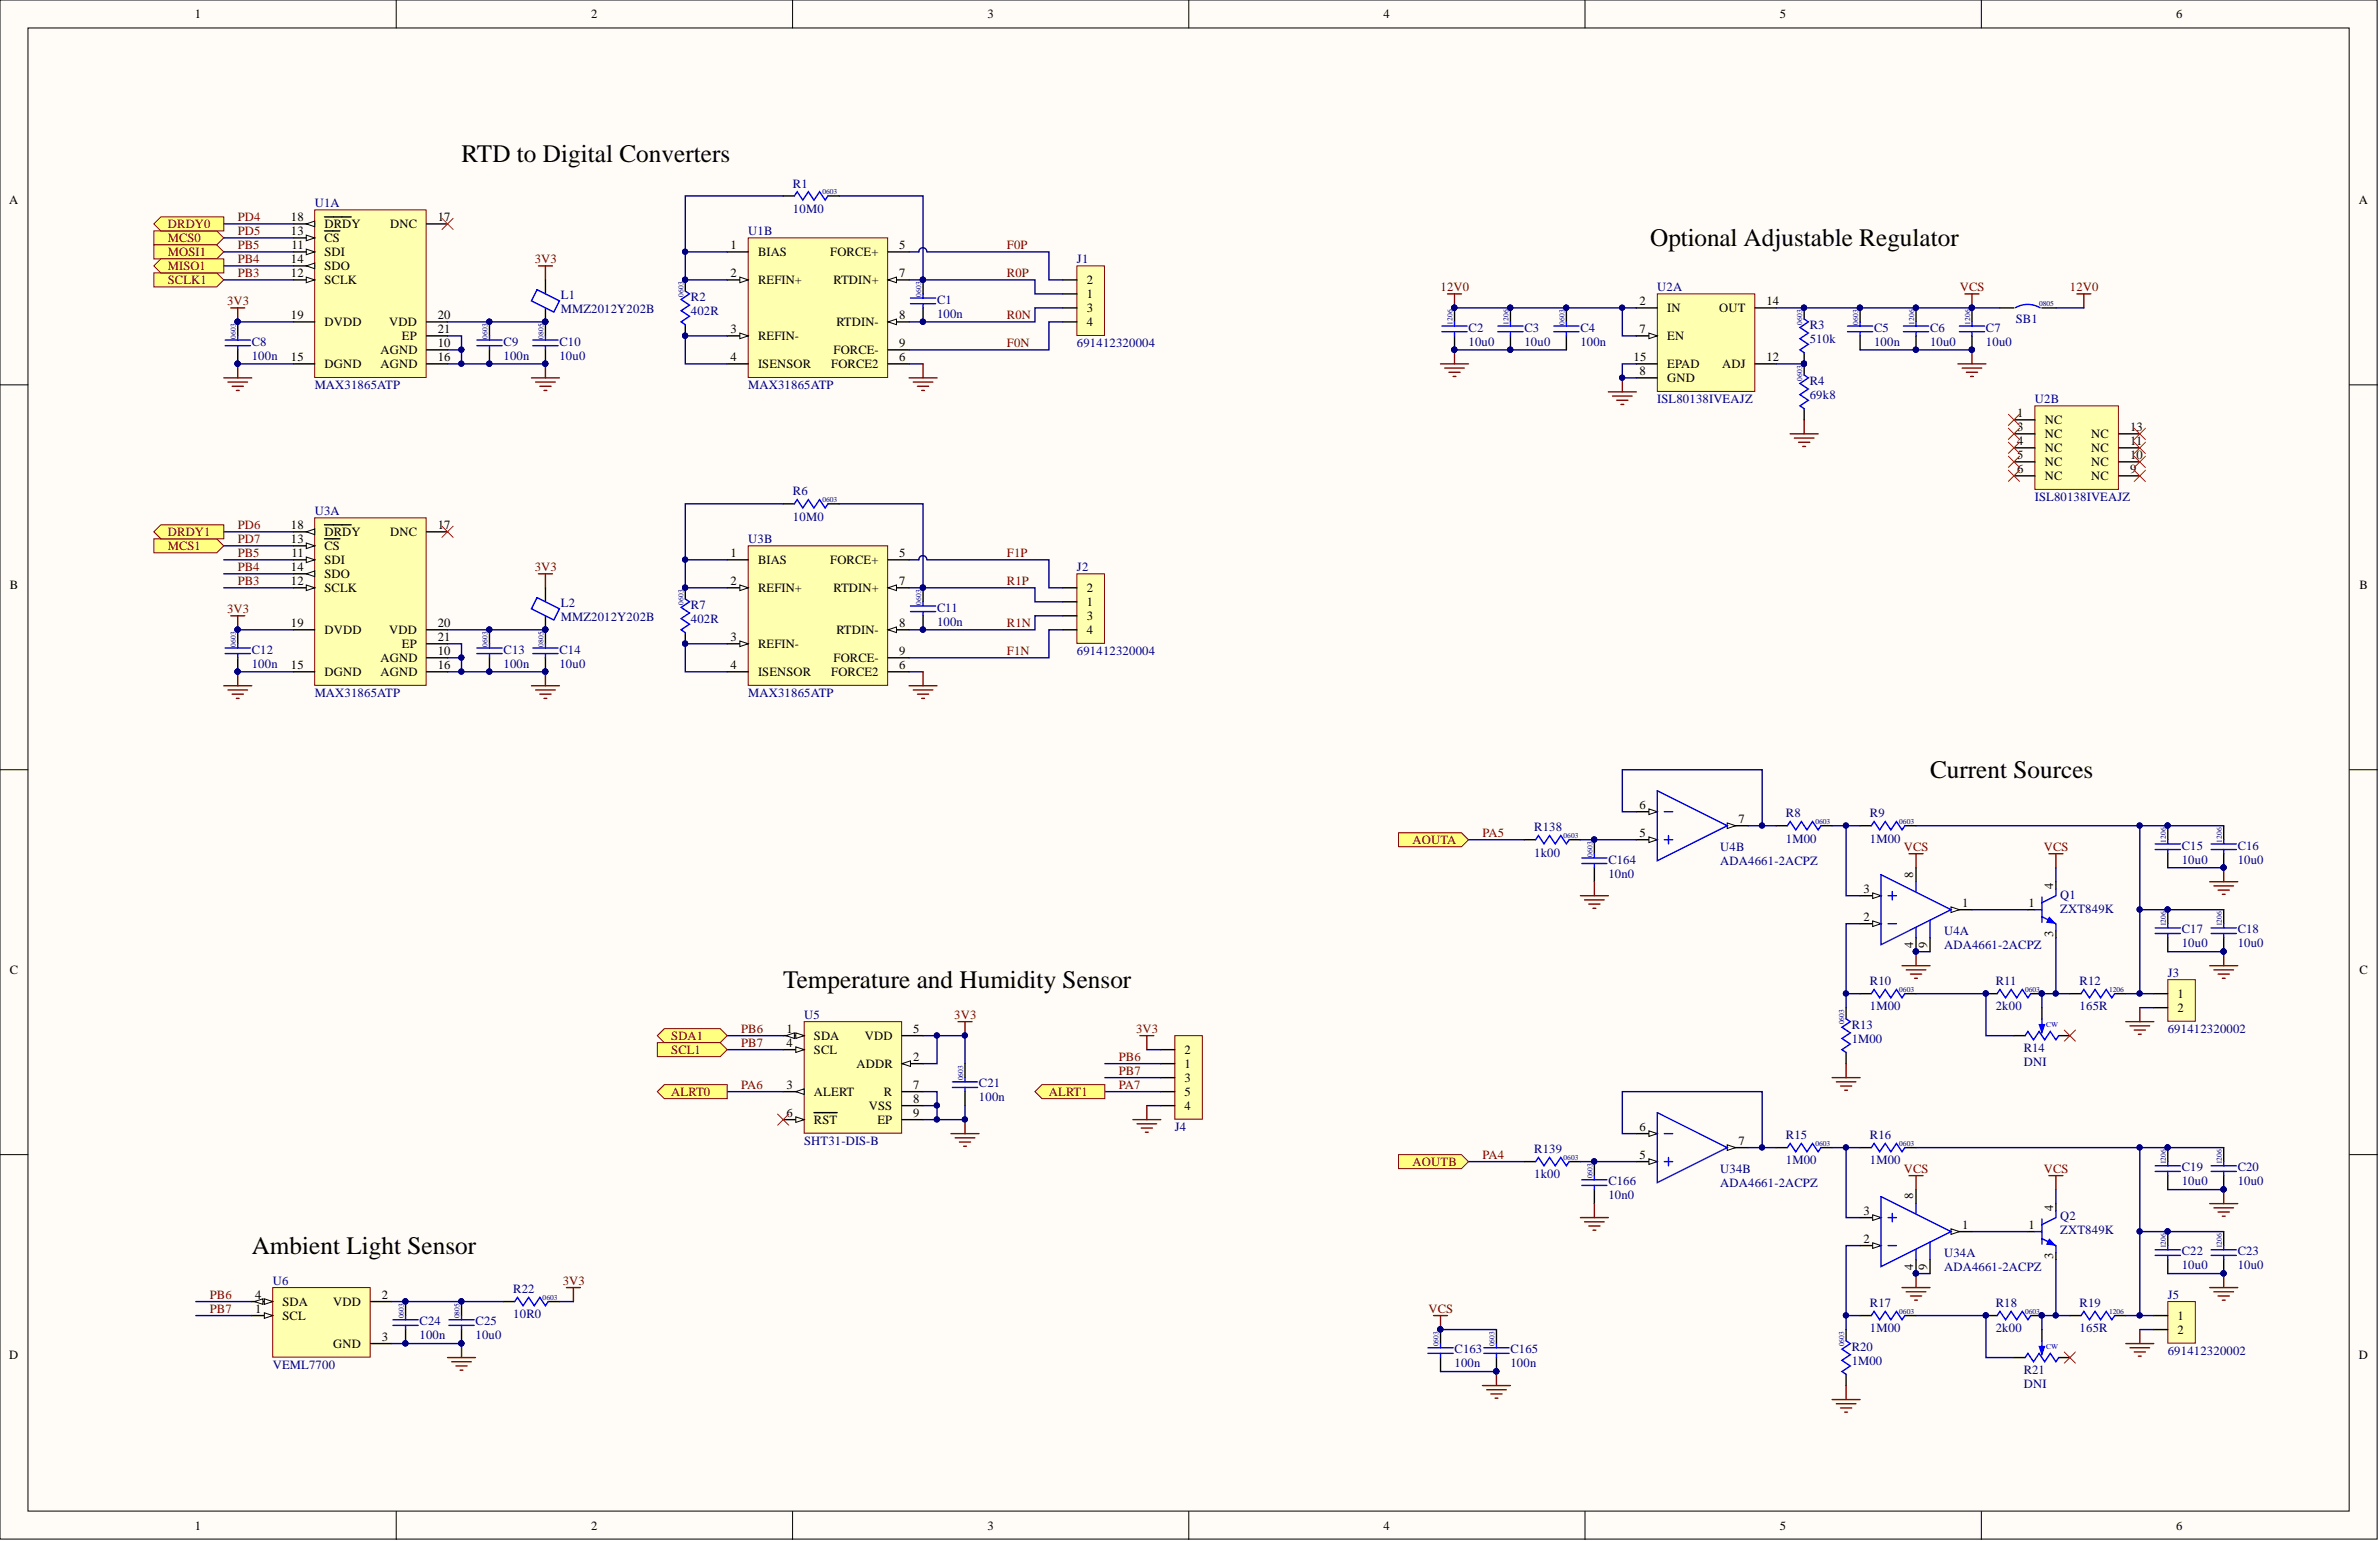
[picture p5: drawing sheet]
<svg xmlns="http://www.w3.org/2000/svg" width="431mm" height="279mm" viewBox="0 0 431 279" stroke-linecap="round" stroke-linejoin="round" font-family="sans-serif">
<defs><g id="words">
<g font-size="4.6">
<text x="83.7" y="29.4">RTD to Digital Converters</text>
<text x="299.3" y="44.7">Optional Adjustable Regulator</text>
<text x="350" y="141.1">Current Sources</text>
<text x="142" y="179.1">Temperature and Humidity Sensor</text>
<text x="45.7" y="227.4">Ambient Light Sensor</text>
</g>
<g font-size="2.3">
<text x="35.3" y="3.3">1</text>
<text x="107.2" y="3.3">2</text>
<text x="179.1" y="3.3">3</text>
<text x="250.9" y="3.3">4</text>
<text x="322.8" y="3.3">5</text>
<text x="394.7" y="3.3">6</text>
<text x="1.7" y="37">A</text>
<text x="52.8" y="40.1">18</text>
<text x="58.8" y="41.4">DRDY</text>
<text x="70.8" y="41.4">DNC</text>
<text x="79.4" y="40.1">17</text>
<text x="427.8" y="37">A</text>
<text x="52.8" y="42.6">13</text>
<text x="52.8" y="47.7">14</text>
<text x="52.8" y="45.2">11</text>
<text x="58.8" y="46.4">SDI</text>
<text x="58.8" y="43.9">CS</text>
<text x="132.5" y="45.2">1</text>
<text x="137.5" y="46.4">BIAS</text>
<text x="150.6" y="46.4">FORCE+</text>
<text x="163.1" y="45.2">5</text>
<text x="52.8" y="50.2">12</text>
<text x="58.8" y="51.5">SCLK</text>
<text x="58.8" y="49">SDO</text>
<text x="132.5" y="50.2">2</text>
<text x="137.5" y="51.5">REFIN+</text>
<text x="151.2" y="51.5">RTDIN+</text>
<text x="163.1" y="50.2">7</text>
<text x="197.1" y="51.5">2</text>
<text x="52.8" y="57.9">19</text>
<text x="58.8" y="59.1">DVDD</text>
<text x="70.6" y="59.1">VDD</text>
<text x="79.4" y="57.9">20</text>
<text x="151.7" y="59.1">RTDIN-</text>
<text x="163.1" y="57.9">8</text>
<text x="197.1" y="54">1</text>
<text x="197.1" y="56.6">3</text>
<text x="197.1" y="59.1">4</text>
<text x="297.3" y="55.3">2</text>
<text x="302.3" y="56.6">IN</text>
<text x="311.8" y="56.6">OUT</text>
<text x="320.3" y="55.3">14</text>
<text x="52.8" y="65.5">15</text>
<text x="69" y="64.2">AGND</text>
<text x="72.9" y="61.7">EP</text>
<text x="79.4" y="62.9">10</text>
<text x="79.4" y="65.5">16</text>
<text x="79.4" y="60.4">21</text>
<text x="132.5" y="65.5">4</text>
<text x="132.5" y="60.4">3</text>
<text x="137.5" y="61.7">REFIN-</text>
<text x="151.2" y="64.2">FORCE-</text>
<text x="163.1" y="65.5">6</text>
<text x="163.1" y="62.9">9</text>
<text x="296.3" y="65.5">15</text>
<text x="297.3" y="60.4">7</text>
<text x="302.3" y="61.7">EN</text>
<text x="320.3" y="65.5">12</text>
<text x="58.8" y="66.7">DGND</text>
<text x="69" y="66.7">AGND</text>
<text x="137.5" y="66.7">ISENSOR</text>
<text x="150.7" y="66.7">FORCE2</text>
<text x="297.3" y="68">8</text>
<text x="302.3" y="69.3">GND</text>
<text x="302.3" y="66.7">EPAD</text>
<text x="312.3" y="66.7">ADJ</text>
<text x="365.8" y="75.6">1</text>
<text x="370.8" y="76.9">NC</text>
<text x="365.8" y="78.2">3</text>
<text x="365.8" y="80.7">4</text>
<text x="365.8" y="83.2">5</text>
<text x="370.8" y="79.4">NC</text>
<text x="370.8" y="82">NC</text>
<text x="379.3" y="82">NC</text>
<text x="379.3" y="79.4">NC</text>
<text x="386.3" y="83.2">10</text>
<text x="386.3" y="80.7">11</text>
<text x="386.3" y="78.2">13</text>
<text x="365.8" y="85.8">6</text>
<text x="370.8" y="84.5">NC</text>
<text x="370.8" y="87">NC</text>
<text x="379.3" y="87">NC</text>
<text x="379.3" y="84.5">NC</text>
<text x="386.3" y="85.8">9</text>
<text x="52.8" y="95.9">18</text>
<text x="79.4" y="95.9">17</text>
<text x="52.8" y="98.5">13</text>
<text x="52.8" y="101">11</text>
<text x="58.8" y="97.2">DRDY</text>
<text x="58.8" y="99.7">CS</text>
<text x="70.8" y="97.2">DNC</text>
<text x="132.5" y="101">1</text>
<text x="163.1" y="101">5</text>
<text x="1.8" y="106.7">B</text>
<text x="52.8" y="106.1">12</text>
<text x="52.8" y="103.5">14</text>
<text x="58.8" y="102.3">SDI</text>
<text x="58.8" y="107.3">SCLK</text>
<text x="58.8" y="104.8">SDO</text>
<text x="132.5" y="106.1">2</text>
<text x="137.5" y="107.3">REFIN+</text>
<text x="137.5" y="102.3">BIAS</text>
<text x="150.6" y="102.3">FORCE+</text>
<text x="151.2" y="107.3">RTDIN+</text>
<text x="163.1" y="106.1">7</text>
<text x="197.1" y="107.3">2</text>
<text x="427.9" y="106.7">B</text>
<text x="52.8" y="113.7">19</text>
<text x="79.4" y="113.7">20</text>
<text x="163.1" y="113.7">8</text>
<text x="197.1" y="109.9">1</text>
<text x="197.1" y="112.4">3</text>
<text x="58.8" y="114.9">DVDD</text>
<text x="70.6" y="114.9">VDD</text>
<text x="72.9" y="117.5">EP</text>
<text x="79.4" y="118.8">10</text>
<text x="79.4" y="116.2">21</text>
<text x="132.5" y="116.2">3</text>
<text x="137.5" y="117.5">REFIN-</text>
<text x="151.7" y="114.9">RTDIN-</text>
<text x="163.1" y="118.8">9</text>
<text x="197.1" y="114.9">4</text>
<text x="52.8" y="121.3">15</text>
<text x="58.8" y="122.6">DGND</text>
<text x="69" y="120">AGND</text>
<text x="69" y="122.6">AGND</text>
<text x="79.4" y="121.3">16</text>
<text x="132.5" y="121.3">4</text>
<text x="137.5" y="122.6">ISENSOR</text>
<text x="150.7" y="122.6">FORCE2</text>
<text x="151.2" y="120">FORCE-</text>
<text x="163.1" y="121.3">6</text>
<text x="297.3" y="146.7">6</text>
<text x="315.3" y="149.2">7</text>
<text x="297.3" y="151.7">5</text>
<text x="337.9" y="161.9">3</text>
<text x="347" y="159.1" transform="rotate(-90 347 159.1)">8</text>
<text x="372.3" y="161.1" transform="rotate(-90 372.3 161.1)">4</text>
<text x="337.9" y="167">2</text>
<text x="355.9" y="164.4">1</text>
<text x="367.9" y="164.4">1</text>
<text x="347" y="172" transform="rotate(-90 347 172)">4</text>
<text x="349.5" y="172" transform="rotate(-90 349.5 172)">9</text>
<text x="372.3" y="169.9" transform="rotate(-90 372.3 169.9)">3</text>
<text x="1.8" y="176.5">C</text>
<text x="427.9" y="176.5">C</text>
<text x="394.9" y="183.5">2</text>
<text x="394.9" y="180.9">1</text>
<text x="142.6" y="187.3">1</text>
<text x="142.6" y="189.8">4</text>
<text x="147.6" y="188.5">SDA</text>
<text x="147.6" y="191.1">SCL</text>
<text x="156.8" y="188.5">VDD</text>
<text x="165.6" y="187.3">5</text>
<text x="214.8" y="191.1">2</text>
<text x="142.6" y="197.4">3</text>
<text x="155.3" y="193.6">ADDR</text>
<text x="165.6" y="192.3">2</text>
<text x="165.6" y="197.4">7</text>
<text x="214.8" y="193.6">1</text>
<text x="214.8" y="196.2">3</text>
<text x="142.6" y="202.5">6</text>
<text x="147.6" y="198.7">ALERT</text>
<text x="147.6" y="203.8">RST</text>
<text x="157.6" y="201.2">VSS</text>
<text x="159.1" y="203.8">EP</text>
<text x="160.3" y="198.7">R</text>
<text x="165.6" y="202.5">9</text>
<text x="165.6" y="200">8</text>
<text x="214.8" y="201.2">4</text>
<text x="214.8" y="198.7">5</text>
<text x="297.3" y="205">6</text>
<text x="315.3" y="207.6">7</text>
<text x="297.3" y="210.1">5</text>
<text x="337.9" y="220.3">3</text>
<text x="347" y="217.5" transform="rotate(-90 347 217.5)">8</text>
<text x="372.3" y="219.5" transform="rotate(-90 372.3 219.5)">4</text>
<text x="337.9" y="225.3">2</text>
<text x="355.9" y="222.8">1</text>
<text x="367.9" y="222.8">1</text>
<text x="347" y="230.3" transform="rotate(-90 347 230.3)">4</text>
<text x="349.5" y="230.3" transform="rotate(-90 349.5 230.3)">9</text>
<text x="372.3" y="228.3" transform="rotate(-90 372.3 228.3)">3</text>
<text x="46.2" y="235.5">4</text>
<text x="46.2" y="238">1</text>
<text x="51.2" y="236.8">SDA</text>
<text x="51.2" y="239.3">SCL</text>
<text x="60.5" y="236.8">VDD</text>
<text x="69.2" y="235.5">2</text>
<text x="394.9" y="239.3">1</text>
<text x="60.5" y="244.4">GND</text>
<text x="69.2" y="243.1">3</text>
<text x="394.9" y="241.8">2</text>
<text x="1.7" y="246.3">D</text>
<text x="427.8" y="246.3">D</text>
<text x="35.3" y="277.4">1</text>
<text x="107.2" y="277.4">2</text>
<text x="179.1" y="277.4">3</text>
<text x="250.9" y="277.4">4</text>
<text x="322.8" y="277.4">5</text>
<text x="394.7" y="277.4">6</text>
</g>
<g font-size="2.3" fill="#000080">
<text x="143.8" y="34">R1</text>
<text x="57.1" y="37.6">U1A</text>
<text x="143.8" y="38.6">10M0</text>
<text x="135.7" y="42.6">U1B</text>
<text x="195.3" y="47.7">J1</text>
<text x="300.6" y="52.8">U2A</text>
<text x="101.7" y="54.3">L1</text>
<text x="101.7" y="56.8">MMZ2012Y202B</text>
<text x="125.3" y="57.1">402R</text>
<text x="125.3" y="54.6">R2</text>
<text x="169.9" y="57.6">100n</text>
<text x="169.9" y="55.1">C1</text>
<text x="328.2" y="59.6">R3</text>
<text x="365.6" y="58.6">SB1</text>
<text x="45.7" y="65.2">100n</text>
<text x="45.7" y="62.7">C8</text>
<text x="91.3" y="65.2">100n</text>
<text x="91.3" y="62.7">C9</text>
<text x="101.5" y="65.2">10u0</text>
<text x="101.5" y="62.7">C10</text>
<text x="195.3" y="62.9">691412320004</text>
<text x="266.3" y="62.7">10u0</text>
<text x="266.3" y="60.1">C2</text>
<text x="276.5" y="62.7">10u0</text>
<text x="276.5" y="60.1">C3</text>
<text x="286.6" y="62.7">100n</text>
<text x="286.6" y="60.1">C4</text>
<text x="328.2" y="62.2">510k</text>
<text x="339.9" y="62.7">100n</text>
<text x="339.9" y="60.1">C5</text>
<text x="350" y="62.7">10u0</text>
<text x="350" y="60.1">C6</text>
<text x="360.2" y="62.7">10u0</text>
<text x="360.2" y="60.1">C7</text>
<text x="57.1" y="70.5">MAX31865ATP</text>
<text x="135.7" y="70.5">MAX31865ATP</text>
<text x="328.2" y="69.8">R4</text>
<text x="300.6" y="73.1">ISL80138IVEAJZ</text>
<text x="328.2" y="72.3">69k8</text>
<text x="369" y="73.1">U2B</text>
<text x="143.8" y="89.8">R6</text>
<text x="57.1" y="93.4">U3A</text>
<text x="143.8" y="94.4">10M0</text>
<text x="369" y="90.8">ISL80138IVEAJZ</text>
<text x="135.7" y="98.5">U3B</text>
<text x="195.3" y="103.5">J2</text>
<text x="101.7" y="110.1">L2</text>
<text x="101.7" y="112.7">MMZ2012Y202B</text>
<text x="125.3" y="112.9">402R</text>
<text x="125.3" y="110.4">R7</text>
<text x="169.9" y="113.4">100n</text>
<text x="169.9" y="110.9">C11</text>
<text x="45.7" y="118.5">C12</text>
<text x="91.3" y="118.5">C13</text>
<text x="101.5" y="118.5">C14</text>
<text x="195.3" y="118.8">691412320004</text>
<text x="45.7" y="121">100n</text>
<text x="91.3" y="121">100n</text>
<text x="101.5" y="121">10u0</text>
<text x="57.1" y="126.4">MAX31865ATP</text>
<text x="135.7" y="126.4">MAX31865ATP</text>
<text x="323.9" y="148.2">R8</text>
<text x="339.1" y="148.2">R9</text>
<text x="278.2" y="155.3">1k00</text>
<text x="278.2" y="150.7">R138</text>
<text x="312" y="154.3">U4B</text>
<text x="323.9" y="152.8">1M00</text>
<text x="339.1" y="152.8">1M00</text>
<text x="395.7" y="154">C15</text>
<text x="405.8" y="154">C16</text>
<text x="291.7" y="159.1">10n0</text>
<text x="291.7" y="156.6">C164</text>
<text x="312" y="156.8">ADA4661-2ACPZ</text>
<text x="395.7" y="156.6">10u0</text>
<text x="405.8" y="156.6">10u0</text>
<text x="373.6" y="162.9">Q1</text>
<text x="373.6" y="165.4">ZXT849K</text>
<text x="352.6" y="169.5">U4A</text>
<text x="352.6" y="172">ADA4661-2ACPZ</text>
<text x="395.7" y="171.8">10u0</text>
<text x="395.7" y="169.3">C17</text>
<text x="405.8" y="171.8">10u0</text>
<text x="405.8" y="169.3">C18</text>
<text x="339.1" y="178.6">R10</text>
<text x="361.9" y="178.6">R11</text>
<text x="377.2" y="178.6">R12</text>
<text x="393.1" y="177.1">J3</text>
<text x="145.8" y="184.7">U5</text>
<text x="339.1" y="183.2">1M00</text>
<text x="361.9" y="183.2">2k00</text>
<text x="377.2" y="183.2">165R</text>
<text x="335.8" y="189">1M00</text>
<text x="335.8" y="186.5">R13</text>
<text x="367" y="190.8">R14</text>
<text x="393.1" y="187.3">691412320002</text>
<text x="177.5" y="197.2">C21</text>
<text x="367" y="193.4">DNI</text>
<text x="177.5" y="199.7">100n</text>
<text x="145.8" y="207.6">SHT31-DIS-B</text>
<text x="213.1" y="205">J4</text>
<text x="278.2" y="209.1">R139</text>
<text x="323.9" y="206.6">R15</text>
<text x="339.1" y="206.6">R16</text>
<text x="278.2" y="213.7">1k00</text>
<text x="291.7" y="214.9">C166</text>
<text x="312" y="212.6">U34B</text>
<text x="312" y="215.2">ADA4661-2ACPZ</text>
<text x="323.9" y="211.1">1M00</text>
<text x="339.1" y="211.1">1M00</text>
<text x="395.7" y="214.9">10u0</text>
<text x="395.7" y="212.4">C19</text>
<text x="405.8" y="214.9">10u0</text>
<text x="405.8" y="212.4">C20</text>
<text x="291.7" y="217.5">10n0</text>
<text x="373.6" y="221.3">Q2</text>
<text x="352.6" y="227.9">U34A</text>
<text x="373.6" y="223.8">ZXT849K</text>
<text x="395.7" y="227.6">C22</text>
<text x="405.8" y="227.6">C23</text>
<text x="49.5" y="232.9">U6</text>
<text x="352.6" y="230.4">ADA4661-2ACPZ</text>
<text x="395.7" y="230.2">10u0</text>
<text x="405.8" y="230.2">10u0</text>
<text x="93.1" y="239">10R0</text>
<text x="93.1" y="234.5">R22</text>
<text x="339.1" y="237">R17</text>
<text x="361.9" y="237">R18</text>
<text x="377.2" y="237">R19</text>
<text x="393.1" y="235.5">J5</text>
<text x="76.1" y="242.8">100n</text>
<text x="76.1" y="240.3">C24</text>
<text x="86.2" y="242.8">10u0</text>
<text x="86.2" y="240.3">C25</text>
<text x="263.8" y="245.4">C163</text>
<text x="273.9" y="245.4">C165</text>
<text x="335.8" y="244.9">R20</text>
<text x="339.1" y="241.6">1M00</text>
<text x="361.9" y="241.6">2k00</text>
<text x="377.2" y="241.6">165R</text>
<text x="393.1" y="245.6">691412320002</text>
<text x="49.5" y="248.2">VEML7700</text>
<text x="263.8" y="247.9">100n</text>
<text x="273.9" y="247.9">100n</text>
<text x="335.8" y="247.4">1M00</text>
<text x="367" y="251.7">DNI</text>
<text x="367" y="249.2">R21</text>
</g>
<g font-size="2.3" fill="#800000">
<text x="30.4" y="41.4">DRDY0</text>
<text x="43.1" y="40.1">PD4</text>
<text x="30.4" y="43.9">MCS0</text>
<text x="30.4" y="46.4">MOSI1</text>
<text x="43.1" y="45.2">PB5</text>
<text x="43.1" y="47.7">PB4</text>
<text x="43.1" y="42.6">PD5</text>
<text x="97" y="47.7">3V3</text>
<text x="182.6" y="45.2">F0P</text>
<text x="30.4" y="51.5">SCLK1</text>
<text x="30.4" y="49">MISO1</text>
<text x="43.1" y="50.2">PB3</text>
<text x="182.6" y="50.2">R0P</text>
<text x="261.2" y="52.8">12V0</text>
<text x="355.4" y="52.8">VCS</text>
<text x="375.4" y="52.8">12V0</text>
<text x="41.2" y="55.3">3V3</text>
<text x="182.6" y="57.9">R0N</text>
<text x="182.6" y="62.9">F0N</text>
<text x="43.1" y="95.9">PD6</text>
<text x="30.4" y="99.7">MCS1</text>
<text x="30.4" y="97.2">DRDY1</text>
<text x="43.1" y="101">PB5</text>
<text x="43.1" y="98.5">PD7</text>
<text x="182.6" y="101">F1P</text>
<text x="43.1" y="106.1">PB3</text>
<text x="43.1" y="103.5">PB4</text>
<text x="97" y="103.5">3V3</text>
<text x="182.6" y="106.1">R1P</text>
<text x="41.2" y="111.1">3V3</text>
<text x="182.6" y="113.7">R1N</text>
<text x="182.6" y="118.8">F1N</text>
<text x="256.2" y="153">AOUTA</text>
<text x="268.9" y="151.7">PA5</text>
<text x="345.3" y="154.3">VCS</text>
<text x="370.7" y="154.3">VCS</text>
<text x="173.1" y="184.7">3V3</text>
<text x="121.7" y="188.5">SDA1</text>
<text x="121.7" y="191.1">SCL1</text>
<text x="134.4" y="189.8">PB7</text>
<text x="134.4" y="187.3">PB6</text>
<text x="206" y="187.3">3V3</text>
<text x="134.4" y="197.4">PA6</text>
<text x="202.9" y="194.9">PB7</text>
<text x="202.9" y="192.3">PB6</text>
<text x="202.9" y="197.4">PA7</text>
<text x="121.7" y="198.7">ALRT0</text>
<text x="190.2" y="198.7">ALRT1</text>
<text x="256.2" y="211.4">AOUTB</text>
<text x="268.9" y="210.1">PA4</text>
<text x="345.3" y="212.6">VCS</text>
<text x="370.7" y="212.6">VCS</text>
<text x="102" y="232.9">3V3</text>
<text x="38" y="238">PB7</text>
<text x="38" y="235.5">PB6</text>
<text x="259" y="238">VCS</text>
</g>
<g font-size="1.4" fill="#000080">
<text x="149.1" y="35.2">0603</text>
<text x="123.9" y="53.8" transform="rotate(-90 123.9 53.8)">0603</text>
<text x="167.1" y="53.8" transform="rotate(-90 167.1 53.8)">0603</text>
<text x="263.4" y="58.9" transform="rotate(-90 263.4 58.9)">1206</text>
<text x="273.6" y="58.9" transform="rotate(-90 273.6 58.9)">1206</text>
<text x="283.7" y="58.9" transform="rotate(-90 283.7 58.9)">0603</text>
<text x="326.9" y="58.9" transform="rotate(-90 326.9 58.9)">0603</text>
<text x="337" y="58.9" transform="rotate(-90 337 58.9)">0603</text>
<text x="347.1" y="58.9" transform="rotate(-90 347.1 58.9)">1206</text>
<text x="357.3" y="58.9" transform="rotate(-90 357.3 58.9)">1206</text>
<text x="369.8" y="55.5">0805</text>
<text x="42.8" y="61.4" transform="rotate(-90 42.8 61.4)">0603</text>
<text x="88.4" y="61.4" transform="rotate(-90 88.4 61.4)">0603</text>
<text x="98.6" y="61.4" transform="rotate(-90 98.6 61.4)">0805</text>
<text x="326.9" y="69" transform="rotate(-90 326.9 69)">0603</text>
<text x="149.1" y="91">0603</text>
<text x="123.9" y="109.6" transform="rotate(-90 123.9 109.6)">0603</text>
<text x="167.1" y="109.6" transform="rotate(-90 167.1 109.6)">0603</text>
<text x="42.8" y="117.2" transform="rotate(-90 42.8 117.2)">0603</text>
<text x="88.4" y="117.2" transform="rotate(-90 88.4 117.2)">0603</text>
<text x="98.6" y="117.2" transform="rotate(-90 98.6 117.2)">0805</text>
<text x="329.2" y="149.4">0603</text>
<text x="344.4" y="149.4">0603</text>
<text x="283.6" y="151.9">0603</text>
<text x="288.8" y="155.3" transform="rotate(-90 288.8 155.3)">0603</text>
<text x="392.8" y="152.8" transform="rotate(-90 392.8 152.8)">1206</text>
<text x="402.9" y="152.8" transform="rotate(-90 402.9 152.8)">1206</text>
<text x="392.8" y="168" transform="rotate(-90 392.8 168)">1206</text>
<text x="402.9" y="168" transform="rotate(-90 402.9 168)">1206</text>
<text x="344.4" y="179.8">0603</text>
<text x="367.3" y="179.8">0603</text>
<text x="382.5" y="179.8">1206</text>
<text x="334.5" y="185.7" transform="rotate(-90 334.5 185.7)">0603</text>
<text x="174.7" y="195.9" transform="rotate(-90 174.7 195.9)">0603</text>
<text x="329.2" y="207.7">0603</text>
<text x="344.4" y="207.7">0603</text>
<text x="283.6" y="210.3">0603</text>
<text x="288.8" y="213.7" transform="rotate(-90 288.8 213.7)">0603</text>
<text x="392.8" y="211.1" transform="rotate(-90 392.8 211.1)">1206</text>
<text x="402.9" y="211.1" transform="rotate(-90 402.9 211.1)">1206</text>
<text x="392.8" y="226.3" transform="rotate(-90 392.8 226.3)">1206</text>
<text x="402.9" y="226.3" transform="rotate(-90 402.9 226.3)">1206</text>
<text x="73.2" y="239" transform="rotate(-90 73.2 239)">0603</text>
<text x="83.4" y="239" transform="rotate(-90 83.4 239)">0805</text>
<text x="98.4" y="235.7">0603</text>
<text x="344.4" y="238.2">0603</text>
<text x="367.3" y="238.2">0603</text>
<text x="382.5" y="238.2">1206</text>
<text x="260.9" y="244.1" transform="rotate(-90 260.9 244.1)">0603</text>
<text x="271.1" y="244.1" transform="rotate(-90 271.1 244.1)">0603</text>
<text x="334.5" y="244.1" transform="rotate(-90 334.5 244.1)">0603</text>
</g>
<g font-size="1.4" fill="#00f">
<text x="371.1" y="186.2">CW</text>
<text x="371.1" y="244.5">CW</text>
</g>
</g></defs>
<g fill="#fffcf8" stroke="#000" stroke-width=".18">
<path d="M0 0h431.1v279.1h-431.1z"/>
<path d="M5.1 5.1h420.9v268.9h-420.9z"/>
</g>
<g fill="none" stroke="#000" stroke-width=".18">
<path d="M71.9 0v5.1M143.7 0v5.1M215.6 0v5.1M287.4 0v5.1M359.3 0v5.1M0 69.8h5.1M426.1 69.8h5.1M0 139.6h5.1M426.1 139.6h5.1M0 209.3h5.1M426.1 209.3h5.1M71.9 274.1v5"/>
<path d="M143.7 274.1v5M215.6 274.1v5M287.4 274.1v5M359.3 274.1v5"/>
</g>
<path d="M276.5 152.3h2M284.6 152.3h2M91.3 236h2M99.4 236h2.1M365.2 246.1h2.1M370.3 241.1v2M373.4 246.1h2" fill="none" stroke="#000" stroke-width=".25"/>
<path d="M278.5 152.3l.5-.8 1 1.5 1-1.5 1 1.5 1.1-1.5 1 1.5 .5-.7M93.3 236l.5-.8 1.1 1.6 1-1.6 1 1.6 1-1.6 1 1.6 .5-.8M367.3 246.1l.5-.7 1 1.5 1-1.5 1 1.5 1-1.5 1 1.5 .6-.8M370.3 243.1v1" fill="none" stroke="#00f" stroke-width=".25"/>
<path d="M369.8 244.1h1l-.5 1.5z" fill="#00f"/>
<path d="M369.8 244.1h1l-.5 1.5z" fill="none" stroke="#00f" stroke-width=".18"/>
<path d="M372.8 218.2v1.3M367.8 223.3h1.2M372.8 227.1v1.3" fill="none" stroke="#000" stroke-width=".25"/>
<path d="M369 223.3h1.3M370.3 221v4.6M371.3 225.1l1 .5" fill="none" stroke="#00f" stroke-width=".25"/>
<path d="M371.7 224.7l1 1.1-1.5-.2z" fill="#00f"/>
<path d="M371.7 224.7l1 1.1-1.5-.2z" fill="none" stroke="#00f" stroke-width=".18"/>
<g fill="none" stroke="#00f" stroke-width=".25">
<path d="M390.9 153h4.5M390.9 154h4.5M393.1 152.3v.7M393.1 154v.8M401 153h4.6M401 154h4.6M403.3 152.3v.7M403.3 154v.8M390.9 168.2h4.5M390.9 169.3h4.5M393.1 167.5v.7M393.1 169.3v.7"/>
<path d="M401 168.2h4.6M401 169.3h4.6M403.3 167.5v.7M403.3 169.3v.7M367.3 187.8l.5-.8 1 1.5 1-1.5 1 1.5 1-1.5 1 1.5 .6-.7M370.3 184.7v1M372.8 219.5v1.3l-2.5 1.2M390.9 211.4h4.5M390.9 212.4h4.5M393.1 210.6v.8M393.1 212.4v.8M401 211.4h4.6"/>
<path d="M401 212.4h4.6M403.3 210.6v.8M403.3 212.4v.8M370.3 224.6l2.5 1.2v1.3M390.9 226.6h4.5M390.9 227.6h4.5M393.1 225.8v.8M393.1 227.6v.8M401 226.6h4.6M401 227.6h4.6M403.3 225.8v.8M403.3 227.6v.8"/>
</g>
<g fill="none" stroke="#000" stroke-width=".25">
<path d="M393.1 149.7v2.6M393.1 154.8v2.5M403.3 149.7v2.6M403.3 154.8v2.5M393.1 164.9v2.6M393.1 170v2.6M403.3 164.9v2.6M403.3 170v2.6M365.2 187.8h2.1M370.3 182.7v2M373.4 187.8h2M393.1 208.1v2.5"/>
<path d="M393.1 213.2v2.5M403.3 208.1v2.5M403.3 213.2v2.5M393.1 223.3v2.5M393.1 228.4v2.5M403.3 223.3v2.5M403.3 228.4v2.5"/>
</g>
<g fill="#000080" stroke="#000080" stroke-width=".18">
<circle cx="393.1" cy="223.3" r=".47"/>
<circle cx="403.2" cy="230.9" r=".47"/>
<circle cx="403.2" cy="215.7" r=".47"/>
<circle cx="393.1" cy="208" r=".47"/>
<circle cx="393.1" cy="164.9" r=".47"/>
<circle cx="403.2" cy="172.5" r=".47"/>
<circle cx="403.2" cy="157.3" r=".47"/>
<circle cx="393.1" cy="149.7" r=".47"/>
</g>
<path d="M369.8 185.7h1l-.5 1.6z" fill="#00f"/>
<path d="M369.8 185.7h1l-.5 1.6z" fill="none" stroke="#00f" stroke-width=".18"/>
<path d="M195.3 104h5v12.6h-5z" fill="#ffffb0" stroke="#800000" stroke-width=".18"/>
<path d="M192.8 106.6h2.5M192.8 109.1h2.5M192.8 111.7h2.5M192.8 114.2h2.5" fill="none" stroke="#000" stroke-width=".25"/>
<path d="M195.3 48.2h5v12.6h-5z" fill="#ffffb0" stroke="#800000" stroke-width=".18"/>
<path d="M192.8 50.7h2.5M192.8 53.3h2.5M192.8 55.8h2.5M192.8 58.4h2.5" fill="none" stroke="#000" stroke-width=".25"/>
<path d="M393.1 236h5v7.5h-5z" fill="#ffffb0" stroke="#800000" stroke-width=".18"/>
<path d="M390.6 238.5h2.5M390.6 241.1h2.5" fill="none" stroke="#000" stroke-width=".25"/>
<path d="M393.1 177.6h5v7.6h-5z" fill="#ffffb0" stroke="#800000" stroke-width=".18"/>
<path d="M372.8 159.9v1.2M367.8 164.9h1.2M372.8 168.7v1.3M390.6 182.7h2.5M390.6 180.2h2.5" fill="none" stroke="#000" stroke-width=".25"/>
<path d="M369 164.9h1.3M370.3 162.7v4.5M371.3 166.7l1 .5" fill="none" stroke="#00f" stroke-width=".25"/>
<path d="M371.7 166.3l1 1.1-1.5-.2z" fill="#00f"/>
<path d="M371.7 166.3l1 1.1-1.5-.2z" fill="none" stroke="#00f" stroke-width=".18"/>
<path d="M370.3 166.2l2.5 1.3v1.2M372.8 161.1v1.3l-2.5 1.3" fill="none" stroke="#00f" stroke-width=".25"/>
<path d="M57.1 38.1h20.2v30.3h-20.2z" fill="#ffffb0" stroke="#800000" stroke-width=".18"/>
<path d="M53.3 40.6h3.8" fill="none" stroke="#000" stroke-width=".25"/>
<path d="M55.5 40.6l1.6-.5v1z" fill="#fffcf8"/>
<path d="M55.5 40.6l1.6-.5v1z" fill="none" stroke="#000" stroke-width=".18"/>
<path d="M58.8 39.3h4.9M53.3 58.4h3.8M53.3 45.7h3.8M77.4 58.4h3.8M77.4 63.4h3.8" fill="none" stroke="#000" stroke-width=".25"/>
<path d="M55.5 45.2l1.6 .5-1.6 .5z" fill="#fffcf8"/>
<path d="M55.5 45.2l1.6 .5-1.6 .5z" fill="none" stroke="#000" stroke-width=".18"/>
<path d="M53.3 50.7h3.8" fill="none" stroke="#000" stroke-width=".25"/>
<path d="M55.5 50.2l1.6 .5-1.6 .6z" fill="#fffcf8"/>
<path d="M55.5 50.2l1.6 .5-1.6 .6z" fill="none" stroke="#000" stroke-width=".18"/>
<path d="M53.3 43.1h3.8" fill="none" stroke="#000" stroke-width=".25"/>
<path d="M55.5 42.6l1.6 .5-1.6 .5z" fill="#fffcf8"/>
<path d="M55.5 42.6l1.6 .5-1.6 .5z" fill="none" stroke="#000" stroke-width=".18"/>
<path d="M53.3 48.2h3.8M58.8 41.9h2.8" fill="none" stroke="#000" stroke-width=".25"/>
<path d="M55.5 48.2l1.6-.5v1z" fill="#fffcf8"/>
<path d="M55.5 48.2l1.6-.5v1z" fill="none" stroke="#000" stroke-width=".18"/>
<path d="M77.4 40.6h3.8M53.3 66h3.8M77.4 66h3.8M77.4 60.9h3.8" fill="none" stroke="#000" stroke-width=".25"/>
<path d="M135.7 43.1h25.3v25.3h-25.3z" fill="#ffffb0" stroke="#800000" stroke-width=".18"/>
<path d="M131.9 50.7h3.8" fill="none" stroke="#000" stroke-width=".25"/>
<path d="M134.2 50.2l1.5 .5-1.5 .6z" fill="#fffcf8"/>
<path d="M134.2 50.2l1.5 .5-1.5 .6z" fill="none" stroke="#000" stroke-width=".18"/>
<path d="M131.9 45.7h3.8M131.9 66h3.8M131.9 60.9h3.8" fill="none" stroke="#000" stroke-width=".25"/>
<path d="M134.2 60.4l1.5 .5-1.5 .5z" fill="#fffcf8"/>
<path d="M134.2 60.4l1.5 .5-1.5 .5z" fill="none" stroke="#000" stroke-width=".18"/>
<path d="M161.1 45.7h3.8M161.1 50.7h3.8M161.1 66h3.8" fill="none" stroke="#000" stroke-width=".25"/>
<path d="M161.1 50.7l1.5-.5v1.1z" fill="#fffcf8"/>
<path d="M161.1 50.7l1.5-.5v1.1z" fill="none" stroke="#000" stroke-width=".18"/>
<path d="M161.1 58.4h3.8" fill="none" stroke="#000" stroke-width=".25"/>
<path d="M161.1 58.4l1.5-.5v1z" fill="#fffcf8"/>
<path d="M161.1 58.4l1.5-.5v1z" fill="none" stroke="#000" stroke-width=".18"/>
<path d="M142 35.5h2.1M150.2 35.5h2M88.8 58.4v2.5M98.9 50.7v2.6M98.9 55.8v5.1M124.3 50.7v2.1M124.3 58.9v2M167.4 50.7v2.6M167.4 55.8v2.6M88.8 63.4v2.6M98.9 63.4v2.6M161.1 63.4h3.8" fill="none" stroke="#000" stroke-width=".25"/>
<g fill="none" stroke="#800000" stroke-width=".25">
<path d="M41.9 55.8h2.5M43.1 55.8v2.6M97.7 48.2h2.5M98.9 48.2v2.5M40.6 68.5h5.1M41.3 69.3h3.6M42.1 70h2M42.9 70.8h.5M43.1 66v2.5M96.4 68.5h5.1M97.1 69.3h3.6M97.9 70h2"/>
<path d="M98.7 70.8h.5M98.9 66v2.5M164.9 68.5h5M165.6 69.3h3.6M166.4 70h2M167.1 70.8h.6M167.4 66v2.5"/>
</g>
<g fill="#000080" stroke="#000080" stroke-width=".18">
<circle cx="43.1" cy="58.3" r=".47"/>
<circle cx="88.7" cy="58.3" r=".47"/>
<circle cx="98.9" cy="58.3" r=".47"/>
<circle cx="83.7" cy="65.9" r=".47"/>
<circle cx="88.7" cy="65.9" r=".47"/>
<circle cx="98.9" cy="65.9" r=".47"/>
<circle cx="83.7" cy="63.4" r=".47"/>
<circle cx="43.1" cy="65.9" r=".47"/>
<circle cx="124.2" cy="60.9" r=".47"/>
<circle cx="167.4" cy="50.7" r=".47"/>
<circle cx="124.2" cy="45.6" r=".47"/>
<circle cx="124.2" cy="50.7" r=".47"/>
<circle cx="167.4" cy="58.3" r=".47"/>
</g>
<g fill="none" stroke="#000080" stroke-width=".25">
<path d="M142 35.5h-17.7v15.2h7.6M152.2 35.5h15.2v15.2M40.6 40.6h12.7M40.6 43.1h12.7M40.6 45.7h12.7M40.6 48.2h12.7M40.6 50.7h12.7M43.1 58.4h10.2M81.2 58.4h17.7M124.3 45.7h7.6M164.9 50.7h22.8v2.6h5.1M168.1 45.7a.72 .72 0 0 0-.7-.8 .72 .72 0 0 0-.8 .8h-1.7"/>
<path d="M168.2 45.7h22v5h2.6M192.8 58.4h-2.6v5h-25.3M192.8 55.8h-5.1v2.6h-22.8M43.1 66h10.2M81.2 66h17.7M81.2 60.9h2.5v5.1M81.2 63.4h2.5M131.9 60.9h-7.6v5.1h7.6M164.9 66h2.5"/>
</g>
<path d="M80.1 39.6l2.1 2M82.2 39.6l-2.1 2" fill="none" stroke="#f00" stroke-width=".18"/>
<g fill="none" stroke="#00f" stroke-width=".25">
<path d="M144.1 35.5l.5-.7 1 1.5 1-1.5 1 1.5 1-1.5 1 1.5 .6-.8M97.4 52.5l4.1 2.1-1.1 2-4-2zM124.3 52.8l.7 .5-1.5 1 1.5 1-1.5 1 1.5 1-1.5 1.1 .8 .5M165.1 54h4.6M165.1 55.1h4.6M167.4 53.3v.7M167.4 55.1v.7M86.5 61.7h4.6M86.5 62.7h4.6M88.8 60.9v.8M88.8 62.7v.7M96.6 61.7h4.6"/>
<path d="M96.6 62.7h4.6M98.9 60.9v.8M98.9 62.7v.7"/>
</g>
<path d="M57.1 93.9h20.2v30.4h-20.2z" fill="#ffffb0" stroke="#800000" stroke-width=".18"/>
<path d="M53.3 96.4h3.8" fill="none" stroke="#000" stroke-width=".25"/>
<path d="M55.5 96.4l1.6-.5v1z" fill="#fffcf8"/>
<path d="M55.5 96.4l1.6-.5v1z" fill="none" stroke="#000" stroke-width=".18"/>
<path d="M58.8 95.2h4.9M53.3 114.2h3.8M53.3 101.5h3.8M77.4 114.2h3.8M77.4 119.3h3.8" fill="none" stroke="#000" stroke-width=".25"/>
<path d="M55.5 101l1.6 .5-1.6 .5z" fill="#fffcf8"/>
<path d="M55.5 101l1.6 .5-1.6 .5z" fill="none" stroke="#000" stroke-width=".18"/>
<path d="M53.3 106.6h3.8" fill="none" stroke="#000" stroke-width=".25"/>
<path d="M55.5 106.1l1.6 .5-1.6 .5z" fill="#fffcf8"/>
<path d="M55.5 106.1l1.6 .5-1.6 .5z" fill="none" stroke="#000" stroke-width=".18"/>
<path d="M53.3 99h3.8" fill="none" stroke="#000" stroke-width=".25"/>
<path d="M55.5 98.5l1.6 .5-1.6 .5z" fill="#fffcf8"/>
<path d="M55.5 98.5l1.6 .5-1.6 .5z" fill="none" stroke="#000" stroke-width=".18"/>
<path d="M58.8 97.7h2.8M53.3 104h3.8" fill="none" stroke="#000" stroke-width=".25"/>
<path d="M55.5 104l1.6-.5v1z" fill="#fffcf8"/>
<path d="M55.5 104l1.6-.5v1z" fill="none" stroke="#000" stroke-width=".18"/>
<path d="M77.4 96.4h3.8M77.4 116.7h3.8M53.3 121.8h3.8M77.4 121.8h3.8" fill="none" stroke="#000" stroke-width=".25"/>
<path d="M135.7 99h25.3v25.3h-25.3z" fill="#ffffb0" stroke="#800000" stroke-width=".18"/>
<path d="M131.9 106.6h3.8" fill="none" stroke="#000" stroke-width=".25"/>
<path d="M134.2 106.1l1.5 .5-1.5 .5z" fill="#fffcf8"/>
<path d="M134.2 106.1l1.5 .5-1.5 .5z" fill="none" stroke="#000" stroke-width=".18"/>
<path d="M131.9 101.5h3.8M131.9 116.7h3.8M131.9 121.8h3.8" fill="none" stroke="#000" stroke-width=".25"/>
<path d="M134.2 116.2l1.5 .5-1.5 .5z" fill="#fffcf8"/>
<path d="M134.2 116.2l1.5 .5-1.5 .5z" fill="none" stroke="#000" stroke-width=".18"/>
<path d="M161.1 101.5h3.8M161.1 106.6h3.8M161.1 121.8h3.8" fill="none" stroke="#000" stroke-width=".25"/>
<path d="M161.1 106.6l1.5-.5v1z" fill="#fffcf8"/>
<path d="M161.1 106.6l1.5-.5v1z" fill="none" stroke="#000" stroke-width=".18"/>
<path d="M161.1 114.2h3.8" fill="none" stroke="#000" stroke-width=".25"/>
<path d="M161.1 114.2l1.5-.5v1z" fill="#fffcf8"/>
<path d="M161.1 114.2l1.5-.5v1z" fill="none" stroke="#000" stroke-width=".18"/>
<g fill="none" stroke="#000" stroke-width=".25">
<path d="M142 91.3h2.1M150.2 91.3h2M88.8 114.2v2.5M88.8 119.3v2.5M98.9 106.6v2.5M98.9 111.7v5M98.9 119.3v2.5M124.3 106.6v2M124.3 114.7v2M161.1 119.3h3.8M167.4 106.6v2.5M167.4 111.7v2.5"/>
<path d="M347.5 157.3v2.6M337.3 167.5h3.8M347.5 170v2.6"/>
</g>
<g fill="none" stroke="#800000" stroke-width=".25">
<path d="M41.9 111.7h2.5M43.1 111.7v2.5M97.7 104h2.5M98.9 104v2.6M40.6 124.3h5.1M41.3 125.1h3.6M42.1 125.9h2M42.9 126.6h.5M43.1 121.8v2.5M96.4 124.3h5.1M97.1 125.1h3.6M97.9 125.9h2"/>
<path d="M98.7 126.6h.5M98.9 121.8v2.5M164.9 124.3h5M165.6 125.1h3.6M166.4 125.9h2M167.1 126.6h.6M167.4 121.8v2.5"/>
</g>
<g fill="#000080" stroke="#000080" stroke-width=".18">
<circle cx="43.1" cy="114.1" r=".47"/>
<circle cx="88.7" cy="114.1" r=".47"/>
<circle cx="98.9" cy="114.1" r=".47"/>
<circle cx="83.7" cy="121.8" r=".47"/>
<circle cx="88.7" cy="121.8" r=".47"/>
<circle cx="98.9" cy="121.8" r=".47"/>
<circle cx="83.7" cy="119.2" r=".47"/>
<circle cx="43.1" cy="121.8" r=".47"/>
<circle cx="124.2" cy="116.7" r=".47"/>
<circle cx="167.4" cy="106.5" r=".47"/>
<circle cx="124.2" cy="101.5" r=".47"/>
<circle cx="124.2" cy="106.5" r=".47"/>
<circle cx="167.4" cy="114.1" r=".47"/>
<circle cx="347.4" cy="172.5" r=".47"/>
</g>
<g fill="none" stroke="#000080" stroke-width=".25">
<path d="M40.6 96.4h12.7M40.6 99h12.7M142 91.3h-17.7v15.3h7.6M152.2 91.3h15.2v15.3M40.6 101.5h12.7M40.6 104h12.7M40.6 106.6h12.7M43.1 114.2h10.2M81.2 114.2h17.7M81.2 116.7h2.5v5.1M81.2 119.3h2.5M124.3 101.5h7.6"/>
<path d="M131.9 116.7h-7.6v5.1h7.6M164.9 106.6h22.8v2.5h5.1M168.1 101.5a.72 .72 0 0 0-.7-.8 .72 .72 0 0 0-.8 .8h-1.7M168.2 101.5h22v5.1h2.6M192.8 114.2h-2.6v5.1h-25.3M192.8 111.7h-5.1v2.5h-22.8M43.1 121.8h10.2M81.2 121.8h17.7M164.9 121.8h2.5"/>
</g>
<path d="M80.1 95.4l2.1 2M82.2 95.4l-2.1 2" fill="none" stroke="#f00" stroke-width=".18"/>
<g fill="none" stroke="#00f" stroke-width=".25">
<path d="M144.1 91.3l.5-.7 1 1.5 1-1.5 1 1.5 1-1.5 1 1.5 .6-.8M86.5 117.5h4.6M86.5 118.5h4.6M88.8 116.7v.8M88.8 118.5v.8M96.6 117.5h4.6M96.6 118.5h4.6M97.4 108.4l4.1 2-1.1 2-4-2zM98.9 116.7v.8M98.9 118.5v.8M124.3 108.6l.7 .5-1.5 1 1.5 1-1.5 1.1 1.5 1-1.5 1 .8 .5M165.1 109.9h4.6"/>
<path d="M165.1 110.9h4.6M167.4 109.1v.8M167.4 110.9v.8"/>
</g>
<path d="M339.6 167l1.5 .5-1.5 .5z" fill="#fffcf8"/>
<path d="M339.6 167l1.5 .5-1.5 .5z" fill="none" stroke="#000" stroke-width=".18"/>
<path d="M337.3 162.4h3.8" fill="none" stroke="#000" stroke-width=".25"/>
<path d="M339.6 161.9l1.5 .5-1.5 .5z" fill="#fffcf8"/>
<path d="M339.6 161.9l1.5 .5-1.5 .5z" fill="none" stroke="#000" stroke-width=".18"/>
<path d="M353.8 164.9h3.8" fill="none" stroke="#000" stroke-width=".25"/>
<path d="M353.8 164.4l1.5 .5-1.5 .5z" fill="#fffcf8"/>
<path d="M353.8 164.4l1.5 .5-1.5 .5z" fill="none" stroke="#000" stroke-width=".18"/>
<path d="M341.1 158.6l12.7 6.3-12.7 6.4zM347.5 159.9v1.7M342.4 162.4h1.5M342.4 167.5h1.5M343.2 161.6v1.6M347.5 168.2v1.8M350 166.8v3.2" fill="none" stroke="#00f" stroke-width=".25"/>
<path d="M296.8 147.2h3.8M350 170v2.6" fill="none" stroke="#000" stroke-width=".25"/>
<circle cx="347.4" cy="172.5" r=".47" fill="#000080" stroke="#000080" stroke-width=".18"/>
<path d="M299 146.7l1.6 .5-1.6 .5z" fill="#fffcf8"/>
<path d="M299 146.7l1.6 .5-1.6 .5z" fill="none" stroke="#000" stroke-width=".18"/>
<path d="M296.8 152.3h3.8" fill="none" stroke="#000" stroke-width=".25"/>
<path d="M299 151.7l1.6 .6-1.6 .5z" fill="#fffcf8"/>
<path d="M299 151.7l1.6 .6-1.6 .5z" fill="none" stroke="#000" stroke-width=".18"/>
<path d="M313.2 149.7h3.8" fill="none" stroke="#000" stroke-width=".25"/>
<path d="M313.2 149.2l1.6 .5-1.6 .5z" fill="#fffcf8"/>
<path d="M313.2 149.2l1.6 .5-1.6 .5z" fill="none" stroke="#000" stroke-width=".18"/>
<g fill="none" stroke="#00f" stroke-width=".25">
<path d="M365.5 55.8a4.4 4.4 0 0 1 4.5 0M300.6 143.4l12.6 6.3-12.6 6.4zM301.8 147.2h1.6M301.8 152.3h1.6M302.6 151.5v1.5M324.2 149.7l.5-.7 1 1.5 1-1.5 1 1.5 1-1.5 1 1.5 .5-.8M339.4 149.7l.5-.7 1 1.5 1-1.5 1 1.5 1-1.5 1 1.5 .6-.8M334.8 184.7l.8 .5-1.6 1.1 1.6 1-1.6 1 1.6 1-1.6 1 .8 .5M339.4 180.2l.5-.8 1 1.5 1-1.5 1 1.5 1-1.5 1 1.5 .6-.7M362.2 180.2l.5-.8 1 1.5 1-1.5 1 1.5 1.1-1.5 1 1.5 .5-.7M377.4 180.2l.5-.8 1 1.5 1.1-1.5 1 1.5 1-1.5 1 1.5 .5-.7M324.2 208.1l.5-.8 1 1.5 1-1.5 1 1.5 1-1.5 1 1.5 .5-.7"/>
<path d="M339.4 208.1l.5-.8 1 1.5 1-1.5 1 1.5 1-1.5 1 1.5 .6-.7M339.4 238.5l.5-.7 1 1.5 1-1.5 1 1.5 1-1.5 1 1.5 .6-.8M362.2 238.5l.5-.7 1 1.5 1-1.5 1 1.5 1.1-1.5 1 1.5 .5-.8M377.4 238.5l.5-.7 1 1.5 1.1-1.5 1 1.5 1-1.5 1 1.5 .5-.8M334.8 243.1l.8 .5-1.6 1 1.6 1-1.6 1 1.6 1.1-1.6 1 .8 .5"/>
</g>
<g fill="none" stroke="#000" stroke-width=".25">
<path d="M362.7 55.8h2.5M370.3 55.8h2.5M322.1 149.7h2.1M330.2 149.7h2.1M337.3 149.7h2.1M345.5 149.7h2M334.8 182.7v2M334.8 190.8v2.1M337.3 180.2h2.1M345.5 180.2h2M360.2 180.2h2M368.3 180.2h2"/>
<path d="M375.4 180.2h2M383.5 180.2h2M322.1 208.1h2.1M330.2 208.1h2.1M337.3 208.1h2.1M345.5 208.1h2M337.3 238.5h2.1M345.5 238.5h2M360.2 238.5h2M368.3 238.5h2M375.4 238.5h2M383.5 238.5h2"/>
<path d="M334.8 241.1v2M334.8 249.2v2"/>
</g>
<g fill="#000080" stroke="#000080" stroke-width=".18">
<circle cx="360.1" cy="180.1" r=".47"/>
<circle cx="370.3" cy="180.1" r=".47"/>
<circle cx="347.4" cy="172.5" r=".47"/>
<circle cx="372.8" cy="180.1" r=".47"/>
<circle cx="334.8" cy="180.1" r=".47"/>
<circle cx="334.8" cy="149.7" r=".47"/>
<circle cx="388" cy="180.1" r=".47"/>
<circle cx="360.1" cy="238.5" r=".47"/>
<circle cx="370.3" cy="238.5" r=".47"/>
<circle cx="372.8" cy="238.5" r=".47"/>
<circle cx="334.8" cy="238.5" r=".47"/>
<circle cx="334.8" cy="208" r=".47"/>
<circle cx="388" cy="238.5" r=".47"/>
<circle cx="388" cy="149.7" r=".47"/>
<circle cx="388" cy="164.9" r=".47"/>
<circle cx="357.6" cy="55.8" r=".47"/>
</g>
<g fill="none" stroke="#800000" stroke-width=".25">
<path d="M356.4 53.3h2.5M357.6 53.3v2.5M376.7 53.3h2.5M377.9 53.3v2.5M371.6 154.8h2.5M372.8 154.8v2.5M344.9 175.1h5.1M345.7 175.9h3.6M346.5 176.6h2M347.2 177.4h.5M347.5 172.6v2.5M332.3 195.4h5"/>
<path d="M333 196.2h3.6M333.8 196.9h2M334.5 197.7h.6M334.8 192.9v2.5M385.5 185.2h5.1M386.3 186h3.5M387.1 186.8h2M387.8 187.5h.5M388.1 182.7v2.5M371.6 213.2h2.5M372.8 213.2v2.5M332.3 253.8h5"/>
<path d="M333 254.5h3.6M333.8 255.3h2M334.5 256h.6M334.8 251.2v2.6M385.5 243.6h5.1M386.3 244.4h3.5M387.1 245.1h2M387.8 245.9h.5M388.1 241.1v2.5"/>
</g>
<g fill="none" stroke="#000080" stroke-width=".25">
<path d="M266.3 152.3h10.2M332.3 149.7h5M334.8 149.7v12.7h2.5M372.8 157.3v2.6M388.1 149.7v30.5M337.3 167.5h-2.5v15.2M347.5 172.6h2.5M357.6 164.9h10.2M372.8 170v10.2M334.8 180.2h2.5M347.5 180.2h12.7v7.6h5M375.4 180.2h-5.1v2.5"/>
<path d="M385.5 180.2h5.1M388.1 182.7h2.5M266.3 210.6h10.2M332.3 208.1h5M334.8 208.1v12.7h2.5M372.8 215.7v2.5M334.8 238.5h2.5M337.3 225.8h-2.5v15.3M347.5 238.5h12.7v7.6h5M357.6 223.3h10.2M372.8 228.4v10.1M375.4 238.5h-5.1v2.6"/>
<path d="M385.5 238.5h5.1M388.1 241.1h2.5"/>
</g>
<path d="M374.4 186.8l2 2M376.4 186.8l-2 2M374.4 245.1l2 2.1M376.4 245.1l-2 2.1" fill="none" stroke="#f00" stroke-width=".18"/>
<path d="M300.6 53.3h17.6v17.7h-17.6z" fill="#ffffb0" stroke="#800000" stroke-width=".18"/>
<path d="M296.8 55.8h3.8M296.8 60.9h3.8" fill="none" stroke="#000" stroke-width=".25"/>
<path d="M299 60.4l1.6 .5-1.6 .5z" fill="#fffcf8"/>
<path d="M299 60.4l1.6 .5-1.6 .5z" fill="none" stroke="#000" stroke-width=".18"/>
<path d="M318.3 55.8h3.8M296.8 68.5h3.8M296.8 66h3.8M318.3 66h3.8" fill="none" stroke="#000" stroke-width=".25"/>
<path d="M369 73.6h15.2v15.1h-15.2z" fill="#ffffb0" stroke="#800000" stroke-width=".18"/>
<path d="M365.2 76.1h3.8M365.2 78.7h3.8M384.3 78.7h3.8M365.2 81.2h3.8M365.2 83.7h3.8M365.2 86.3h3.8M384.3 81.2h3.8M384.3 83.7h3.8M384.3 86.3h3.8" fill="none" stroke="#000" stroke-width=".25"/>
<path d="M49.5 233.5h17.6v12.6h-17.6z" fill="#ffffb0" stroke="#800000" stroke-width=".18"/>
<path d="M45.7 236h3.8" fill="none" stroke="#000" stroke-width=".25"/>
<path d="M47.9 235.5l1.6 .5-1.6 .5z" fill="#fffcf8"/>
<path d="M47.9 235.5l1.6 .5-1.6 .5z" fill="none" stroke="#000" stroke-width=".18"/>
<path d="M46.2 236l1.5-.5v1z" fill="#fffcf8"/>
<path d="M46.2 236l1.5-.5v1z" fill="none" stroke="#000" stroke-width=".18"/>
<path d="M45.7 238.5h3.8M67.2 236h3.8" fill="none" stroke="#000" stroke-width=".25"/>
<path d="M47.9 238l1.6 .5-1.6 .5z" fill="#fffcf8"/>
<path d="M47.9 238l1.6 .5-1.6 .5z" fill="none" stroke="#000" stroke-width=".18"/>
<path d="M73.6 236v2.5M83.7 236v2.5M67.2 243.6h3.8M73.6 241.1v2.5M83.7 241.1v2.5" fill="none" stroke="#000" stroke-width=".25"/>
<g fill="#000080" stroke="#000080" stroke-width=".18">
<circle cx="73.5" cy="236" r=".47"/>
<circle cx="73.5" cy="243.6" r=".47"/>
<circle cx="83.7" cy="243.6" r=".47"/>
<circle cx="83.7" cy="236" r=".47"/>
<circle cx="403.2" cy="172.5" r=".47"/>
<circle cx="403.2" cy="157.3" r=".47"/>
<circle cx="393.1" cy="164.9" r=".47"/>
<circle cx="388" cy="164.9" r=".47"/>
<circle cx="388" cy="149.7" r=".47"/>
<circle cx="393.1" cy="149.7" r=".47"/>
<circle cx="388" cy="208" r=".47"/>
<circle cx="388" cy="223.3" r=".47"/>
<circle cx="388" cy="238.5" r=".47"/>
<circle cx="403.2" cy="230.9" r=".47"/>
<circle cx="403.2" cy="215.7" r=".47"/>
<circle cx="393.1" cy="223.3" r=".47"/>
<circle cx="393.1" cy="208" r=".47"/>
</g>
<path d="M71.3 239.3h4.5M73.6 238.5v.8M81.4 239.3h4.6M83.7 238.5v.8M71.3 240.3h4.5M73.6 240.3v.8M81.4 240.3h4.6M83.7 240.3v.8" fill="none" stroke="#00f" stroke-width=".25"/>
<g fill="none" stroke="#800000" stroke-width=".25">
<path d="M400.7 159.9h5.1M403.3 157.3v2.6M400.7 175.1h5.1M401.5 175.9h3.6M401.5 160.6h3.6M402.3 176.6h2M402.3 161.4h2M403 177.4h.5M403 162.1h.5M403.3 172.6v2.5M400.7 218.2h5.1M401.5 219h3.6"/>
<path d="M402.3 219.8h2M403.3 215.7v2.5M102.7 233.5h2.6M104 233.5v2.5M400.7 233.5h5.1M401.5 234.2h3.6M402.3 235h2M403 235.7h.5M403 220.5h.5M403.3 230.9v2.6M81.2 246.1h5M81.9 246.9h3.6"/>
<path d="M82.7 247.7h2M83.4 248.4h.6M83.7 243.6v2.5"/>
</g>
<g fill="none" stroke="#000080" stroke-width=".25">
<path d="M347.5 149.7h55.8M393.1 157.3h10.2M388.1 164.9h15.2M393.1 172.6h10.2M347.5 208.1h55.8M388.1 208.1v30.4M393.1 215.7h10.2M35.5 236h10.2M35.5 238.5h10.2M71 236h20.3M101.5 236h2.5M388.1 223.3h15.2"/>
<path d="M393.1 230.9h10.2M71 243.6h12.7"/>
</g>
<path d="M145.8 185.2h17.7v20.3h-17.7z" fill="#ffffb0" stroke="#800000" stroke-width=".18"/>
<path d="M142 187.8h3.8" fill="none" stroke="#000" stroke-width=".25"/>
<path d="M144.3 187.3l1.5 .5-1.5 .5z" fill="#fffcf8"/>
<path d="M144.3 187.3l1.5 .5-1.5 .5z" fill="none" stroke="#000" stroke-width=".18"/>
<path d="M142.5 187.8l1.6-.5v1z" fill="#fffcf8"/>
<path d="M142.5 187.8l1.6-.5v1z" fill="none" stroke="#000" stroke-width=".18"/>
<path d="M142 197.9h3.8M163.6 187.8h3.8M163.6 203h3.8" fill="none" stroke="#000" stroke-width=".25"/>
<path d="M144.3 197.9l1.5-.5v1z" fill="#fffcf8"/>
<path d="M144.3 197.9l1.5-.5v1z" fill="none" stroke="#000" stroke-width=".18"/>
<path d="M163.6 192.9h3.8" fill="none" stroke="#000" stroke-width=".25"/>
<path d="M163.6 192.9l1.5-.6v1.1z" fill="#fffcf8"/>
<path d="M163.6 192.9l1.5-.6v1.1z" fill="none" stroke="#000" stroke-width=".18"/>
<path d="M142 190.3h3.8" fill="none" stroke="#000" stroke-width=".25"/>
<path d="M144.3 189.8l1.5 .5-1.5 .5z" fill="#fffcf8"/>
<path d="M144.3 189.8l1.5 .5-1.5 .5z" fill="none" stroke="#000" stroke-width=".18"/>
<path d="M163.6 197.9h3.8M142 203h3.8M163.6 200.5h3.8" fill="none" stroke="#000" stroke-width=".25"/>
<path d="M144.3 202.5l1.5 .5-1.5 .5z" fill="#fffcf8"/>
<path d="M144.3 202.5l1.5 .5-1.5 .5z" fill="none" stroke="#000" stroke-width=".18"/>
<g fill="none" stroke="#000" stroke-width=".25">
<path d="M263.8 55.8v2.6M273.9 55.8v2.6M284.1 55.8v2.6M337.3 55.8v2.6M347.5 55.8v2.6M357.6 55.8v2.6M263.8 60.9v2.5M273.9 60.9v2.5M284.1 60.9v2.5M337.3 60.9v2.5M347.5 60.9v2.5M357.6 60.9v2.5"/>
<path d="M175 192.9v2.5M175 197.9v2.6M147.6 201.7h4.2"/>
</g>
<g fill="none" stroke="#00f" stroke-width=".25">
<path d="M261.5 59.1h4.6M263.8 58.4v.7M271.6 59.1h4.6M273.9 58.4v.7M281.8 59.1h4.6M284.1 58.4v.7M335.1 59.1h4.5M337.3 58.4v.7M345.2 59.1h4.6M347.5 58.4v.7M355.3 59.1h4.6M357.6 58.4v.7"/>
<path d="M261.5 60.1h4.6M263.8 60.1v.8M271.6 60.1h4.6M273.9 60.1v.8M281.8 60.1h4.6M284.1 60.1v.8M335.1 60.1h4.5M337.3 60.1v.8M345.2 60.1h4.6M347.5 60.1v.8M355.3 60.1h4.6M357.6 60.1v.8"/>
<path d="M172.7 196.2h4.6M172.7 197.2h4.6M175 195.4v.8M175 197.2v.7"/>
</g>
<g fill="none" stroke="#800000" stroke-width=".25">
<path d="M262.5 53.3h2.6M263.8 53.3v2.5M261.2 66h5.1M262 66.7h3.6M262.8 67.5h2M263.5 68.3h.5M263.8 63.4v2.6M291.7 71h5.1M292.4 71.8h3.6M293.2 72.6h2M294 73.3h.5M294.2 68.5v2.5"/>
<path d="M324.7 78.7h5M325.4 79.4h3.6M327.2 76.1v2.6M355.1 66h5.1M355.9 66.7h3.5M356.6 67.5h2M357.4 68.3h.5M357.6 63.4v2.6M326.2 80.2h2M326.9 80.9h.5M173.7 185.2h2.6M175 185.2v2.6"/>
<path d="M172.5 205.5h5M173.2 206.3h3.6M174 207.1h2M174.8 207.8h.5M175 203v2.5"/>
</g>
<g fill="#000080" stroke="#000080" stroke-width=".18">
<circle cx="175" cy="187.7" r=".47"/>
<circle cx="175" cy="203" r=".47"/>
<circle cx="169.9" cy="200.4" r=".47"/>
<circle cx="169.9" cy="203" r=".47"/>
<circle cx="169.9" cy="187.7" r=".47"/>
<circle cx="263.7" cy="55.8" r=".47"/>
<circle cx="294.2" cy="55.8" r=".47"/>
<circle cx="294.2" cy="68.5" r=".47"/>
<circle cx="327.2" cy="55.8" r=".47"/>
<circle cx="337.3" cy="55.8" r=".47"/>
<circle cx="347.4" cy="55.8" r=".47"/>
<circle cx="357.6" cy="55.8" r=".47"/>
<circle cx="327.2" cy="65.9" r=".47"/>
<circle cx="284" cy="55.8" r=".47"/>
<circle cx="273.9" cy="55.8" r=".47"/>
<circle cx="263.7" cy="63.4" r=".47"/>
<circle cx="273.9" cy="63.4" r=".47"/>
<circle cx="347.4" cy="63.4" r=".47"/>
<circle cx="357.6" cy="63.4" r=".47"/>
</g>
<g fill="none" stroke="#000080" stroke-width=".25">
<path d="M263.8 55.8h33M294.2 55.8v5.1h2.6M322.1 55.8h40.6M372.8 55.8h5.1M263.8 63.4h20.3M296.8 66h-2.6v2.5h2.6M322.1 66h5.1M337.3 63.4h20.3M131.9 187.8h10.1M131.9 190.3h10.1M131.9 197.9h10.1M167.4 197.9h2.5v5.1"/>
<path d="M167.4 187.8h7.6v5.1M169.9 187.8v5.1h-2.5M167.4 200.5h2.5M175 200.5v2.5h-7.6"/>
</g>
<g fill="none" stroke="#f00" stroke-width=".18">
<path d="M364.2 75.1l2.1 2M364.2 77.6l2.1 2.1M366.3 75.1l-2.1 2M366.3 77.6l-2.1 2.1M387.1 77.6l2 2.1M389.1 77.6l-2 2.1M364.2 80.2l2.1 2M364.2 82.7l2.1 2.1M364.2 85.3l2.1 2M366.3 80.2l-2.1 2M366.3 82.7l-2.1 2.1M366.3 85.3l-2.1 2"/>
<path d="M387.1 85.3l2 2M387.1 82.7l2 2.1M387.1 80.2l2 2M389.1 85.3l-2 2M389.1 82.7l-2 2.1M389.1 80.2l-2 2"/>
</g>
<path d="M213.1 187.8h5v15.1h-5z" fill="#ffffb0" stroke="#800000" stroke-width=".18"/>
<path d="M43.1 58.4v2.5M327.2 55.8v2.1M43.1 63.4v2.6M327.2 63.9v4.1M327.2 74.1v2M43.1 114.2v2.5M43.1 119.3v2.5M210.5 190.3h2.6M210.5 192.9h2.6M210.5 195.4h2.6M210.5 197.9h2.6M210.5 200.5h2.6" fill="none" stroke="#000" stroke-width=".25"/>
<path d="M206.7 187.8h2.6M208 187.8v2.5M205.4 203h5.1M206.2 203.8h3.6M207 204.5h2M207.7 205.3h.5M208 200.5v2.5" fill="none" stroke="#800000" stroke-width=".25"/>
<path d="M200.4 192.9h10.1M200.4 197.9h10.1M200.4 195.4h10.1M208 190.3h2.5M208 200.5h2.5" fill="none" stroke="#000080" stroke-width=".25"/>
<g fill="#000080" stroke="#000080" stroke-width=".18">
<circle cx="43.1" cy="114.1" r=".47"/>
<circle cx="43.1" cy="121.8" r=".47"/>
<circle cx="43.1" cy="58.3" r=".47"/>
<circle cx="43.1" cy="65.9" r=".47"/>
<circle cx="327.2" cy="65.9" r=".47"/>
<circle cx="327.2" cy="55.8" r=".47"/>
</g>
<path d="M327.2 57.9l.8 .5-1.6 1 1.6 1-1.6 1 1.6 1-1.6 1 .8 .5M40.8 61.7h4.6M40.8 62.7h4.6M43.1 60.9v.8M43.1 62.7v.7M327.2 68l.8 .5-1.6 1 1.6 1-1.6 1.1 1.6 1-1.6 1 .8 .5M40.8 117.5h4.6M40.8 118.5h4.6M43.1 116.7v.8M43.1 118.5v.8" fill="none" stroke="#00f" stroke-width=".25"/>
<g fill="#ffff80" stroke="#800000" stroke-width=".18">
<path d="M27.9 41.9h11.4l1.3 1.2-1.3 1.3h-11.4z" fill-rule="evenodd"/>
<path d="M29.2 39.3h11.4v2.6h-11.4l-1.3-1.3z" fill-rule="evenodd"/>
<path d="M27.9 44.4h11.4l1.3 1.3-1.3 1.2h-11.4z" fill-rule="evenodd"/>
<path d="M27.9 49.5h11.4l1.3 1.2-1.3 1.3h-11.4z" fill-rule="evenodd"/>
<path d="M29.2 46.9h11.4v2.6h-11.4l-1.3-1.3z" fill-rule="evenodd"/>
<path d="M27.9 97.7h11.4l1.3 1.3-1.3 1.2h-11.4z" fill-rule="evenodd"/>
<path d="M29.2 95.2h11.4v2.5h-11.4l-1.3-1.3z" fill-rule="evenodd"/>
<path d="M253.6 151h11.5l1.2 1.3-1.2 1.2h-11.5z" fill-rule="evenodd"/>
<path d="M253.6 209.3h11.5l1.2 1.3-1.2 1.3h-11.5z" fill-rule="evenodd"/>
<path d="M120.5 186.5h10.1l1.3 1.3-1.3 1.2h-10.1l-1.3-1.2z" fill-rule="evenodd"/>
<path d="M119.2 189h11.4l1.3 1.3-1.3 1.3h-11.4z" fill-rule="evenodd"/>
<path d="M120.5 196.7h11.4v2.5h-11.4l-1.3-1.3z" fill-rule="evenodd"/>
</g>
<path d="M141 202l2.1 2M143.1 202l-2.1 2" fill="none" stroke="#f00" stroke-width=".18"/>
<path d="M189 196.7h11.4v2.5h-11.4l-1.3-1.3z" fill-rule="evenodd" fill="#ffff80" stroke="#800000" stroke-width=".18"/>
<path d="M347.5 215.7v2.5M337.3 225.8h3.8M347.5 228.4v2.5M261.2 241.1v2.5M261.2 246.1v2.6" fill="none" stroke="#000" stroke-width=".25"/>
<g fill="#000080" stroke="#000080" stroke-width=".18">
<circle cx="261.2" cy="241" r=".47"/>
<circle cx="347.4" cy="230.9" r=".47"/>
</g>
<path d="M259 244.4h4.5M259 245.4h4.5M261.2 243.6v.8M261.2 245.4v.7" fill="none" stroke="#00f" stroke-width=".25"/>
<path d="M346.2 154.8h2.6M347.5 154.8v2.5" fill="none" stroke="#800000" stroke-width=".25"/>
<path d="M339.6 225.3l1.5 .5-1.5 .5z" fill="#fffcf8"/>
<path d="M339.6 225.3l1.5 .5-1.5 .5z" fill="none" stroke="#000" stroke-width=".18"/>
<path d="M337.3 220.8h3.8" fill="none" stroke="#000" stroke-width=".25"/>
<path d="M339.6 220.3l1.5 .5-1.5 .5z" fill="#fffcf8"/>
<path d="M339.6 220.3l1.5 .5-1.5 .5z" fill="none" stroke="#000" stroke-width=".18"/>
<path d="M353.8 223.3h3.8" fill="none" stroke="#000" stroke-width=".25"/>
<path d="M353.8 222.8l1.5 .5-1.5 .5z" fill="#fffcf8"/>
<path d="M353.8 222.8l1.5 .5-1.5 .5z" fill="none" stroke="#000" stroke-width=".18"/>
<path d="M341.1 217l12.7 6.3-12.7 6.3zM347.5 218.2v1.8M342.4 220.8h1.5M342.4 225.8h1.5M343.2 220v1.5M347.5 226.6v1.8M350 225.2v3.2" fill="none" stroke="#00f" stroke-width=".25"/>
<path d="M296.8 205.5h3.8M350 228.4v2.5" fill="none" stroke="#000" stroke-width=".25"/>
<circle cx="347.4" cy="230.9" r=".47" fill="#000080" stroke="#000080" stroke-width=".18"/>
<path d="M299 205l1.6 .5-1.6 .5z" fill="#fffcf8"/>
<path d="M299 205l1.6 .5-1.6 .5z" fill="none" stroke="#000" stroke-width=".18"/>
<path d="M296.8 210.6h3.8" fill="none" stroke="#000" stroke-width=".25"/>
<path d="M299 210.1l1.6 .5-1.6 .5z" fill="#fffcf8"/>
<path d="M299 210.1l1.6 .5-1.6 .5z" fill="none" stroke="#000" stroke-width=".18"/>
<path d="M313.2 208.1h3.8" fill="none" stroke="#000" stroke-width=".25"/>
<path d="M313.2 207.6l1.6 .5-1.6 .5z" fill="#fffcf8"/>
<path d="M313.2 207.6l1.6 .5-1.6 .5z" fill="none" stroke="#000" stroke-width=".18"/>
<g fill="none" stroke="#00f" stroke-width=".25">
<path d="M286.9 155.6h4.5M286.9 156.6h4.5M289.1 154.8v.8M289.1 156.6v.7M278.5 210.6l.5-.7 1 1.5 1-1.5 1 1.5 1.1-1.5 1 1.5 .5-.8M286.9 213.9h4.5M286.9 214.9h4.5M289.1 213.2v.7M289.1 214.9v.8M300.6 201.7l12.6 6.4-12.6 6.3zM301.8 205.5h1.6M301.8 210.6h1.6"/>
<path d="M302.6 209.9v1.5M269.1 244.4h4.6M269.1 245.4h4.6M271.4 243.6v.8M271.4 245.4v.7"/>
</g>
<g fill="none" stroke="#800000" stroke-width=".25">
<path d="M289.1 159.9v2.5M286.6 162.4h5.1M287.4 163.2h3.5M288.1 163.9h2.1M288.9 164.7h.5M289.1 218.2v2.6M346.2 213.2h2.6M347.5 213.2v2.5M260 238.5h2.5M261.2 238.5v2.6M286.6 220.8h5.1M287.4 221.5h3.5"/>
<path d="M288.1 222.3h2.1M288.9 223h.5M344.9 233.5h5.1M345.7 234.2h3.6M346.5 235h2M347.2 235.7h.5M347.5 230.9v2.6M268.9 251.2h5M269.6 252h3.6M270.4 252.7h2M271.1 253.5h.5M271.4 248.7v2.5"/>
</g>
<g fill="#000080" stroke="#000080" stroke-width=".18">
<circle cx="347.4" cy="230.9" r=".47"/>
<circle cx="289.1" cy="152.2" r=".47"/>
<circle cx="261.2" cy="241" r=".47"/>
<circle cx="319.5" cy="149.7" r=".47"/>
<circle cx="289.1" cy="210.6" r=".47"/>
<circle cx="319.5" cy="208" r=".47"/>
<circle cx="271.4" cy="248.6" r=".47"/>
</g>
<path d="M286.6 152.3h10.2M296.8 147.2h-2.6v-7.6h25.4v10.1M317 149.7h5.1M286.6 210.6h10.2M296.8 205.5h-2.6v-7.6h25.4v10.2M317 208.1h5.1M347.5 230.9h2.5M261.2 241.1h10.2M261.2 248.7h10.2" fill="none" stroke="#000080" stroke-width=".25"/>
<path d="M289.1 152.3v2.5M289.1 157.3v2.6M276.5 210.6h2M284.6 210.6h2M289.1 210.6v2.6M289.1 215.7v2.5M271.4 241.1v2.5M271.4 246.1v2.6" fill="none" stroke="#000" stroke-width=".25"/>
<use href="#words"/>
</svg>
